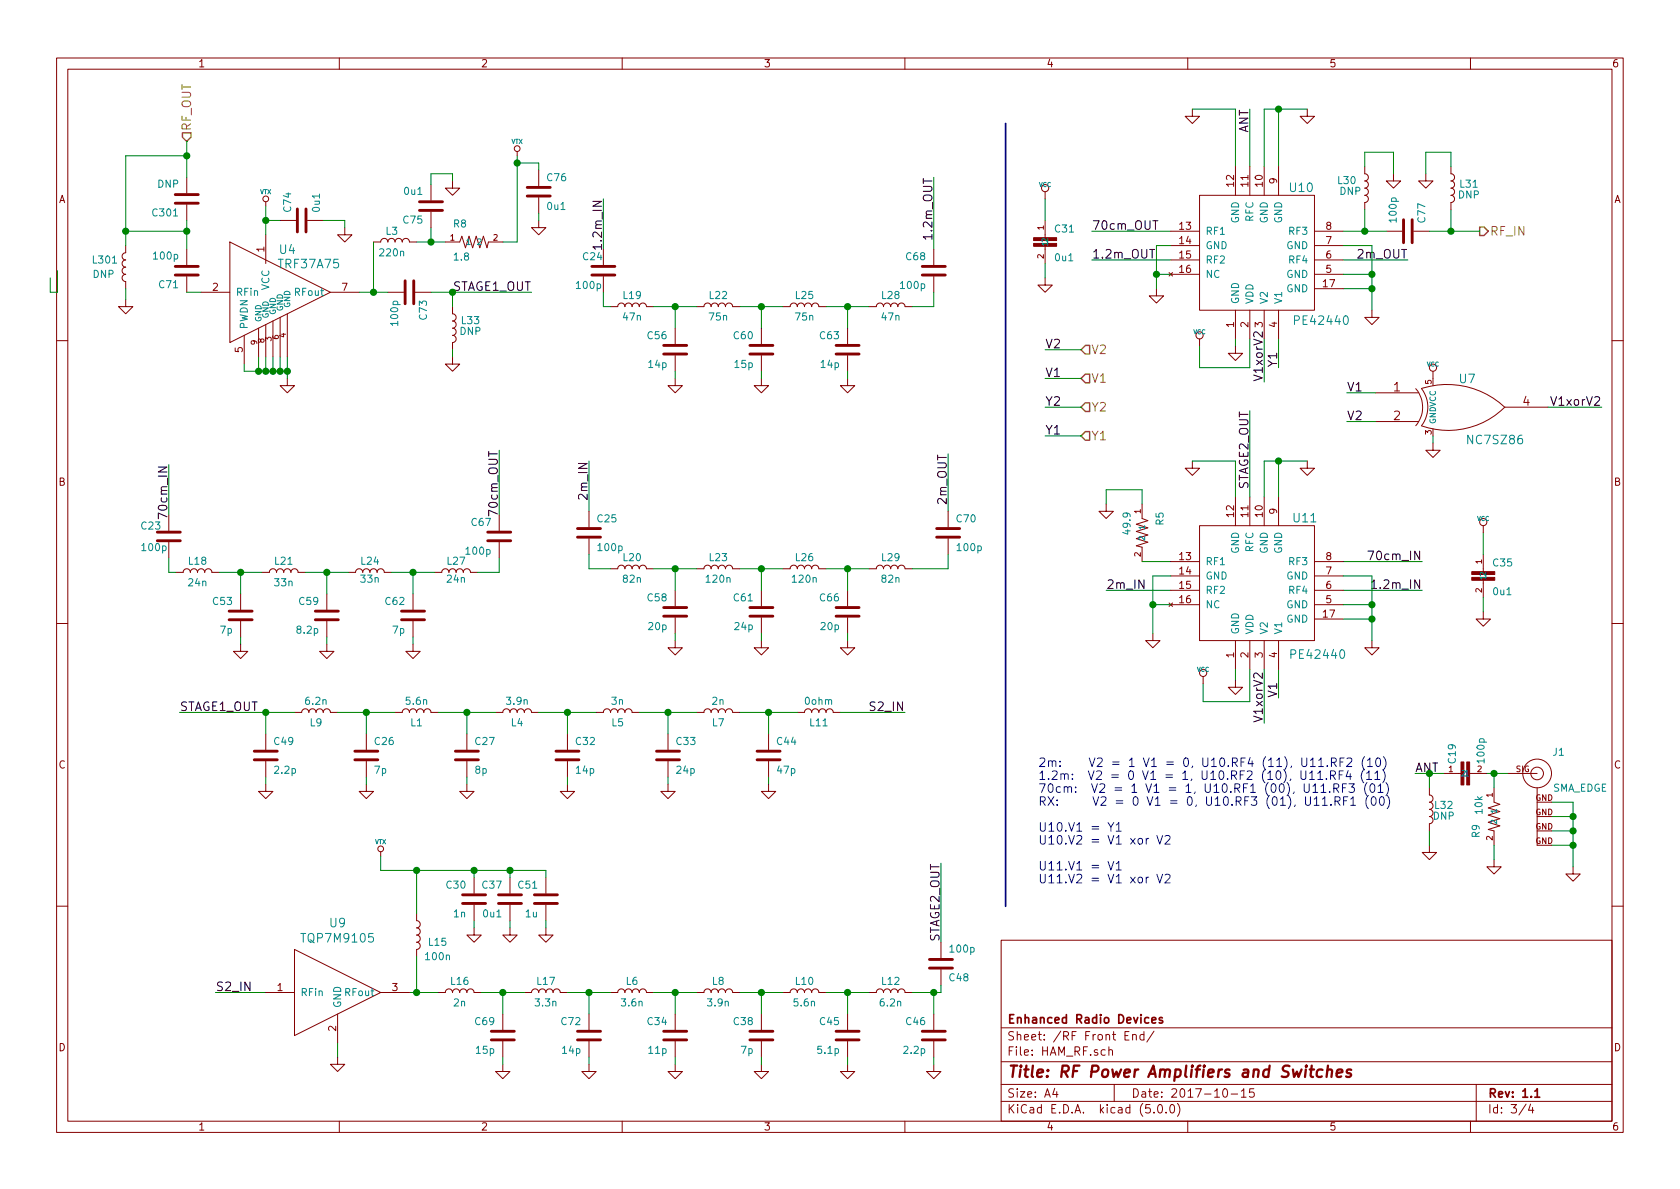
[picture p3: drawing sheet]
<svg xmlns="http://www.w3.org/2000/svg" width="297mm" height="210mm" viewBox="0 0 297 210" stroke-linecap="round" stroke-linejoin="round" font-family="sans-serif">
<defs><g id="words">
<text font-size="2.8" fill="#840000" x="178" y="190.5">Title: RF Power Amplifiers and Switches</text>
<g font-size="2.1" fill="#848400">
<text x="33.8" y="23.2" transform="rotate(-90 33.8 23.2)">RF_OUT</text>
<text x="263.4" y="41.7">RF_IN</text>
<text x="192.9" y="62.6">V2</text>
<text x="192.9" y="67.7">V1</text>
<text x="192.9" y="77.8">Y1</text>
<text x="192.9" y="72.8">Y2</text>
</g>
<g font-size="2.1">
<text x="220.7" y="23.7" transform="rotate(-90 220.7 23.7)">ANT</text>
<text x="164.8" y="41.9" transform="rotate(-90 164.8 41.9)">1.2m_OUT</text>
<text x="193" y="40.6">70cm_OUT</text>
<text x="106.4" y="43.3" transform="rotate(-90 106.4 43.3)">1.2m_IN</text>
<text x="193" y="45.7">1.2m_OUT</text>
<text x="240.2" y="45.7">2m_OUT</text>
<text x="184.8" y="61.6">V2</text>
<text x="225.8" y="65" transform="rotate(-90 225.8 65)">Y1</text>
<text x="184.8" y="66.7">V1</text>
<text x="184.8" y="71.7">Y2</text>
<text x="223.3" y="67.6" transform="rotate(-90 223.3 67.6)">V1xorV2</text>
<text x="238.1" y="69.2">V1</text>
<text x="274.7" y="71.7">V1xorV2</text>
<text x="184.8" y="76.8">Y1</text>
<text x="238.1" y="74.3">V2</text>
<text x="103.9" y="87.9" transform="rotate(-90 103.9 87.9)">2m_IN</text>
<text x="167.4" y="89" transform="rotate(-90 167.4 89)">2m_OUT</text>
<text x="220.7" y="86.8" transform="rotate(-90 220.7 86.8)">STAGE2_OUT</text>
<text x="29.6" y="90.9" transform="rotate(-90 29.6 90.9)">70cm_IN</text>
<text x="88" y="90.7" transform="rotate(-90 88 90.7)">70cm_OUT</text>
<text x="242.7" y="99.1">70cm_IN</text>
<text x="195.6" y="104.1">2m_IN</text>
<text x="243.3" y="104.1">1.2m_IN</text>
<text x="31.7" y="125.7">STAGE1_OUT</text>
<text x="154.1" y="125.7">S2_IN</text>
<text x="225.8" y="123.4" transform="rotate(-90 225.8 123.4)">V1</text>
<text x="223.3" y="127.9" transform="rotate(-90 223.3 127.9)">V1xorV2</text>
<text x="166.1" y="166.8" transform="rotate(-90 166.1 166.8)">STAGE2_OUT</text>
<text x="38.1" y="175.3">S2_IN</text>
</g>
<g font-size="2.1" fill="#008484">
<text x="228.1" y="34">U10</text>
<text x="49.4" y="47.4">TRF37A75</text>
<text x="49.5" y="44.9">U4</text>
<text x="229.2" y="57.4">PE42440</text>
<text x="258.1" y="67.8">U7</text>
<text x="259.7" y="78.6">NC7SZ86</text>
<text x="228.8" y="92.4">U11</text>
<text x="228.6" y="116.5">PE42440</text>
<text x="53.7" y="166.7">TQP7M9105</text>
<text x="58.3" y="164">U9</text>
</g>
<g font-size="2.1" fill="#008400">
<text x="79.8" y="51.4">STAGE1_OUT</text>
<text x="250.2" y="136.5">ANT</text>
</g>
<g font-size="2.1" fill="#840000">
<text x="246.4" y="69.2">1</text>
<text x="269.3" y="71.7">4</text>
<text x="246.4" y="74.3">2</text>
<text x="178" y="184">Sheet: /RF Front End/</text>
<text x="178" y="181">Enhanced Radio Devices</text>
<text x="178" y="186.7">File: HAM_RF.sch</text>
<text x="178" y="196.9">KiCad E.D.A. kicad (5.0.0)</text>
<text x="178" y="194.1">Size: A4</text>
<text x="200" y="194.1">Date: 2017-10-15</text>
<text x="263" y="194.1">Rev: 1.1</text>
<text x="263" y="196.9">Id: 3/4</text>
</g>
<g font-size="2.1" fill="#0000c2">
<text x="183.5" y="135.6">2m:</text>
<text x="183.5" y="137.9">1.2m: V2 = 0 V1 = 1, U10.RF2 (10), U11.RF4 (11)</text>
<text x="189.4" y="135.6">V2 = 1 V1 = 0, U10.RF4 (11), U11.RF2 (10)</text>
<text x="183.5" y="140.2">70cm: V2 = 1 V1 = 1, U10.RF1 (00), U11.RF3 (01)</text>
<text x="183.5" y="142.5">RX:</text>
<text x="190" y="142.5">V2 = 0 V1 = 0, U10.RF3 (01), U11.RF1 (00)</text>
<text x="183.5" y="147.1">U10.V1 = Y1</text>
<text x="183.5" y="149.3">U10.V2 = V1 xor V2</text>
<text x="183.5" y="153.9">U11.V1 = V1</text>
<text x="183.5" y="156.2">U11.V2 = V1 xor V2</text>
</g>
<g font-size="1.8" fill="#840000">
<text x="35" y="11.9">1</text>
<text x="85" y="11.9">2</text>
<text x="135" y="11.9">3</text>
<text x="185" y="11.9">4</text>
<text x="235" y="11.9">5</text>
<text x="285" y="11.9">6</text>
<text x="10.4" y="35.9">A</text>
<text x="218.2" y="33" transform="rotate(-90 218.2 33)">12</text>
<text x="220.7" y="33" transform="rotate(-90 220.7 33)">11</text>
<text x="223.3" y="33" transform="rotate(-90 223.3 33)">10</text>
<text x="225.8" y="32.5" transform="rotate(-90 225.8 32.5)">9</text>
<text x="285.4" y="35.9">A</text>
<text x="208.6" y="40.6">13</text>
<text x="234.5" y="40.6">8</text>
<text x="46.7" y="44.5" transform="rotate(-90 46.7 44.5)">1</text>
<text x="208.6" y="43.2">14</text>
<text x="208.6" y="45.7">15</text>
<text x="234.5" y="45.7">6</text>
<text x="234.5" y="43.2">7</text>
<text x="37.6" y="51.4">2</text>
<text x="60.5" y="51.4">7</text>
<text x="208.6" y="48.3">16</text>
<text x="234" y="50.8">17</text>
<text x="234.5" y="48.3">5</text>
<text x="218.2" y="57.9" transform="rotate(-90 218.2 57.9)">1</text>
<text x="220.7" y="57.9" transform="rotate(-90 220.7 57.9)">2</text>
<text x="223.3" y="57.9" transform="rotate(-90 223.3 57.9)">3</text>
<text x="225.8" y="57.9" transform="rotate(-90 225.8 57.9)">4</text>
<text x="42.9" y="62.3" transform="rotate(-90 42.9 62.3)">5</text>
<text x="10.4" y="85.9">B</text>
<text x="285.4" y="85.9">B</text>
<text x="218.2" y="91.4" transform="rotate(-90 218.2 91.4)">12</text>
<text x="220.7" y="91.4" transform="rotate(-90 220.7 91.4)">11</text>
<text x="223.3" y="91.4" transform="rotate(-90 223.3 91.4)">10</text>
<text x="225.8" y="90.9" transform="rotate(-90 225.8 90.9)">9</text>
<text x="208.6" y="99.1">13</text>
<text x="208.6" y="101.6">14</text>
<text x="234.5" y="101.6">7</text>
<text x="234.5" y="99.1">8</text>
<text x="208.6" y="104.1">15</text>
<text x="208.6" y="106.7">16</text>
<text x="234.5" y="106.7">5</text>
<text x="234.5" y="104.1">6</text>
<text x="234" y="109.2">17</text>
<text x="218.2" y="116.3" transform="rotate(-90 218.2 116.3)">1</text>
<text x="220.7" y="116.3" transform="rotate(-90 220.7 116.3)">2</text>
<text x="223.3" y="116.3" transform="rotate(-90 223.3 116.3)">3</text>
<text x="225.8" y="116.3" transform="rotate(-90 225.8 116.3)">4</text>
<text x="10.4" y="135.9">C</text>
<text x="285.4" y="135.9">C</text>
<text x="49" y="175.3">1</text>
<text x="69.4" y="175.3">3</text>
<text x="10.4" y="185.9">D</text>
<text x="59.4" y="182.3" transform="rotate(-90 59.4 182.3)">2</text>
<text x="285.4" y="185.9">D</text>
<text x="35" y="199.9">1</text>
<text x="85" y="199.9">2</text>
<text x="135" y="199.9">3</text>
<text x="185" y="199.9">4</text>
<text x="235" y="199.9">5</text>
<text x="285" y="199.9">6</text>
</g>
<g font-size="1.8" fill="#008484">
<text x="27.9" y="33.2">DNP</text>
<text x="71.6" y="34.5">0u1</text>
<text x="96.8" y="32">C76</text>
<text x="236.6" y="32.6">L30</text>
<text x="236.9" y="34.5">DNP</text>
<text x="257.9" y="35.1">DNP</text>
<text x="258.2" y="33.2">L31</text>
<text x="27.1" y="38.3">C301</text>
<text x="51.5" y="37.4" transform="rotate(-90 51.5 37.4)">C74</text>
<text x="56.6" y="37.4" transform="rotate(-90 56.6 37.4)">0u1</text>
<text x="68.3" y="41.5">L3</text>
<text x="71.4" y="39.5">C75</text>
<text x="80.2" y="40.2">R8</text>
<text x="96.9" y="37.1">0u1</text>
<text x="186.6" y="41.1">C31</text>
<text x="213.1" y="41.5">RF1</text>
<text x="219.1" y="39.5" transform="rotate(-90 219.1 39.5)">GND</text>
<text x="221.6" y="39.2" transform="rotate(-90 221.6 39.2)">RFC</text>
<text x="224.2" y="39.5" transform="rotate(-90 224.2 39.5)">GND</text>
<text x="226.7" y="39.5" transform="rotate(-90 226.7 39.5)">GND</text>
<text x="228" y="41.5">RF3</text>
<text x="246.9" y="39.2" transform="rotate(-90 246.9 39.2)">100p</text>
<text x="252" y="39.3" transform="rotate(-90 252 39.3)">C77</text>
<text x="16.5" y="46.6">L301</text>
<text x="27.3" y="45.9">100p</text>
<text x="67.3" y="45.3">220n</text>
<text x="80.4" y="46.1">1.8</text>
<text x="103.1" y="46">C24</text>
<text x="160.3" y="46">C68</text>
<text x="186.6" y="46.2">0u1</text>
<text x="213.1" y="44.1">GND</text>
<text x="213.1" y="46.6">RF2</text>
<text x="227.5" y="44.1">GND</text>
<text x="228" y="46.6">RF4</text>
<text x="16.5" y="49.1">DNP</text>
<text x="28.2" y="51">C71</text>
<text x="41.7" y="52.3">RFin</text>
<text x="47.6" y="51.4" transform="rotate(-90 47.6 51.4)">VCC</text>
<text x="52.3" y="52.3">RFout</text>
<text x="102.1" y="51.1">100p</text>
<text x="110.2" y="52.9">L19</text>
<text x="125.5" y="52.9">L22</text>
<text x="140.7" y="52.9">L25</text>
<text x="156" y="52.9">L28</text>
<text x="159.4" y="51.1">100p</text>
<text x="213.1" y="49.1">NC</text>
<text x="219.1" y="53.8" transform="rotate(-90 219.1 53.8)">GND</text>
<text x="221.6" y="53.8" transform="rotate(-90 221.6 53.8)">VDD</text>
<text x="224.2" y="53.8" transform="rotate(-90 224.2 53.8)">V2</text>
<text x="226.7" y="53.8" transform="rotate(-90 226.7 53.8)">V1</text>
<text x="227.5" y="51.7">GND</text>
<text x="227.5" y="49.1">GND</text>
<text x="43.8" y="58.3" transform="rotate(-90 43.8 58.3)">PWDN</text>
<text x="70.4" y="57.4" transform="rotate(-90 70.4 57.4)">100p</text>
<text x="75.5" y="56.5" transform="rotate(-90 75.5 56.5)">C73</text>
<text x="81.3" y="59.2">DNP</text>
<text x="81.7" y="57.3">L33</text>
<text x="110.2" y="56.7">47n</text>
<text x="114.6" y="60">C56</text>
<text x="125.5" y="56.7">75n</text>
<text x="129.8" y="60">C60</text>
<text x="140.7" y="56.7">75n</text>
<text x="145" y="60">C63</text>
<text x="156" y="56.7">47n</text>
<text x="114.7" y="65.1">14p</text>
<text x="130" y="65.1">15p</text>
<text x="145.2" y="65.1">14p</text>
<text x="25" y="93.6">C23</text>
<text x="83.4" y="93">C67</text>
<text x="105.7" y="92.4">C25</text>
<text x="169.2" y="92.4">C70</text>
<text x="199.9" y="94.3" transform="rotate(-90 199.9 94.3)">49.9</text>
<text x="205.7" y="92.9" transform="rotate(-90 205.7 92.9)">R5</text>
<text x="25.2" y="97.5">100p</text>
<text x="33.4" y="99.9">L18</text>
<text x="48.6" y="99.9">L21</text>
<text x="63.9" y="99.9">L24</text>
<text x="79.1" y="99.9">L27</text>
<text x="82.5" y="98.1">100p</text>
<text x="105.9" y="97.5">100p</text>
<text x="110.2" y="99.2">L20</text>
<text x="125.5" y="99.2">L23</text>
<text x="140.7" y="99.2">L26</text>
<text x="156" y="99.2">L29</text>
<text x="169.4" y="97.5">100p</text>
<text x="213.1" y="99.9">RF1</text>
<text x="219.1" y="97.9" transform="rotate(-90 219.1 97.9)">GND</text>
<text x="221.6" y="97.6" transform="rotate(-90 221.6 97.6)">RFC</text>
<text x="224.2" y="97.9" transform="rotate(-90 224.2 97.9)">GND</text>
<text x="226.7" y="97.9" transform="rotate(-90 226.7 97.9)">GND</text>
<text x="228" y="99.9">RF3</text>
<text x="264.1" y="100.2">C35</text>
<text x="33.4" y="103.7">24n</text>
<text x="37.7" y="107">C53</text>
<text x="48.6" y="103.7">33n</text>
<text x="53" y="107">C59</text>
<text x="63.9" y="103">33n</text>
<text x="68.2" y="107">C62</text>
<text x="79.1" y="103">24n</text>
<text x="110.2" y="103">82n</text>
<text x="114.6" y="106.3">C58</text>
<text x="125" y="103">120n</text>
<text x="129.8" y="106.3">C61</text>
<text x="140.2" y="103">120n</text>
<text x="145" y="106.3">C66</text>
<text x="156" y="103">82n</text>
<text x="213.1" y="102.5">GND</text>
<text x="213.1" y="105">RF2</text>
<text x="213.1" y="107.6">NC</text>
<text x="227.5" y="107.6">GND</text>
<text x="227.5" y="102.5">GND</text>
<text x="228" y="105">RF4</text>
<text x="264.1" y="105.3">0u1</text>
<text x="39" y="112.1">7p</text>
<text x="52.6" y="112.1">8.2p</text>
<text x="69.5" y="112.1">7p</text>
<text x="114.7" y="111.4">20p</text>
<text x="130" y="111.4">24p</text>
<text x="145.2" y="111.4">20p</text>
<text x="219.1" y="112.3" transform="rotate(-90 219.1 112.3)">GND</text>
<text x="221.6" y="112.3" transform="rotate(-90 221.6 112.3)">VDD</text>
<text x="224.2" y="112.3" transform="rotate(-90 224.2 112.3)">V2</text>
<text x="226.7" y="112.3" transform="rotate(-90 226.7 112.3)">V1</text>
<text x="227.5" y="110.1">GND</text>
<text x="54.1" y="124.6">6.2n</text>
<text x="71.9" y="124.6">5.6n</text>
<text x="89.7" y="124.6">3.9n</text>
<text x="108.2" y="124.6">3n</text>
<text x="126" y="124.6">2n</text>
<text x="142.4" y="124.6">0ohm</text>
<text x="48.5" y="131.7">C49</text>
<text x="54.9" y="128.4">L9</text>
<text x="66.3" y="131.7">C26</text>
<text x="72.6" y="128.4">L1</text>
<text x="84.1" y="131.7">C27</text>
<text x="90.4" y="128.4">L4</text>
<text x="101.9" y="131.7">C32</text>
<text x="108.2" y="128.4">L5</text>
<text x="119.7" y="131.7">C33</text>
<text x="126" y="128.4">L7</text>
<text x="137.4" y="131.7">C44</text>
<text x="143.3" y="128.4">L11</text>
<text x="48.7" y="136.8">2.2p</text>
<text x="66.3" y="136.8">7p</text>
<text x="84" y="136.8">8p</text>
<text x="101.9" y="136.8">14p</text>
<text x="119.7" y="136.8">24p</text>
<text x="137.5" y="136.8">47p</text>
<text x="257.4" y="134.9" transform="rotate(-90 257.4 134.9)">C19</text>
<text x="262.5" y="134.8" transform="rotate(-90 262.5 134.8)">100p</text>
<text x="274.6" y="133.6">J1</text>
<text x="253.7" y="143">L32</text>
<text x="262.1" y="143.9" transform="rotate(-90 262.1 143.9)">10k</text>
<text x="274.4" y="140">SMA_EDGE</text>
<text x="253.4" y="145">DNP</text>
<text x="261.6" y="148.1" transform="rotate(-90 261.6 148.1)">R9</text>
<text x="79" y="157.1">C30</text>
<text x="85.3" y="157.1">C37</text>
<text x="91.7" y="157.1">C51</text>
<text x="75.8" y="167.3">L15</text>
<text x="80.3" y="162.2">1n</text>
<text x="85.5" y="162.2">0u1</text>
<text x="93" y="162.2">1u</text>
<text x="75.4" y="169.8">100n</text>
<text x="167.9" y="173.5">C48</text>
<text x="168.1" y="168.4">100p</text>
<text x="53.1" y="176.1">RFin</text>
<text x="60.3" y="178.3" transform="rotate(-90 60.3 178.3)">GND</text>
<text x="61.2" y="176.1">RFout</text>
<text x="79.8" y="174.2">L16</text>
<text x="80.3" y="178">2n</text>
<text x="94.8" y="178">3.3n</text>
<text x="95" y="174.2">L17</text>
<text x="110" y="178">3.6n</text>
<text x="110.7" y="174.2">L6</text>
<text x="125.2" y="178">3.9n</text>
<text x="126" y="174.2">L8</text>
<text x="140.5" y="178">5.6n</text>
<text x="140.7" y="174.2">L10</text>
<text x="155.7" y="178">6.2n</text>
<text x="156" y="174.2">L12</text>
<text x="84.1" y="181.3">C69</text>
<text x="99.3" y="181.3">C72</text>
<text x="114.6" y="181.3">C34</text>
<text x="129.8" y="181.3">C38</text>
<text x="145" y="181.3">C45</text>
<text x="160.3" y="181.3">C46</text>
<text x="84.3" y="186.4">15p</text>
<text x="99.5" y="186.4">14p</text>
<text x="114.7" y="186.4">11p</text>
<text x="131.1" y="186.4">7p</text>
<text x="144.7" y="186.4">5.1p</text>
<text x="159.9" y="186.4">2.2p</text>
</g>
<g font-size="1.4" fill="#840000">
<text x="184.5" y="40.6" transform="rotate(-90 184.5 40.6)">1</text>
<text x="79.6" y="42.5">1</text>
<text x="87.2" y="42.5">2</text>
<text x="184.5" y="45.7" transform="rotate(-90 184.5 45.7)">2</text>
<text x="49.3" y="60" transform="rotate(-90 49.3 60)">6</text>
<text x="50.5" y="59.7" transform="rotate(-90 50.5 59.7)">4</text>
<text x="45.5" y="61" transform="rotate(-90 45.5 61)">9</text>
<text x="46.7" y="60.6" transform="rotate(-90 46.7 60.6)">8</text>
<text x="48" y="60.3" transform="rotate(-90 48 60.3)">3</text>
<text x="253.1" y="67.9" transform="rotate(-90 253.1 67.9)">5</text>
<text x="253.1" y="76.8" transform="rotate(-90 253.1 76.8)">3</text>
<text x="201.7" y="90.8" transform="rotate(-90 201.7 90.8)">1</text>
<text x="201.7" y="98.4" transform="rotate(-90 201.7 98.4)">2</text>
<text x="262" y="99.7" transform="rotate(-90 262 99.7)">1</text>
<text x="262" y="104.8" transform="rotate(-90 262 104.8)">2</text>
<text x="256.2" y="136.5">1</text>
<text x="261.2" y="136.5">2</text>
<text x="268" y="136.5">SIG</text>
<text x="263.9" y="141" transform="rotate(-90 263.9 141)">1</text>
<text x="271.5" y="141.6">GND</text>
<text x="263.9" y="148.6" transform="rotate(-90 263.9 148.6)">2</text>
<text x="271.5" y="149.2">GND</text>
<text x="271.5" y="146.7">GND</text>
<text x="271.5" y="144.1">GND</text>
</g>
<g font-size="1.4" fill="#008484">
<text x="82.3" y="43.3">1</text>
<text x="84.6" y="43.3">2</text>
<text x="185.3" y="43.3" transform="rotate(-90 185.3 43.3)">1</text>
<text x="185.3" y="43" transform="rotate(-90 185.3 43)">2</text>
<text x="46.2" y="57" transform="rotate(-90 46.2 57)">GND</text>
<text x="47.5" y="56.4" transform="rotate(-90 47.5 56.4)">GND</text>
<text x="48.8" y="55.7" transform="rotate(-90 48.8 55.7)">GND</text>
<text x="50" y="55.1" transform="rotate(-90 50 55.1)">GND</text>
<text x="51.3" y="54.5" transform="rotate(-90 51.3 54.5)">GND</text>
<text x="253.9" y="75.1" transform="rotate(-90 253.9 75.1)">GNDVCC</text>
<text x="202.4" y="95.8" transform="rotate(-90 202.4 95.8)">2</text>
<text x="202.4" y="93.5" transform="rotate(-90 202.4 93.5)">1</text>
<text x="262.8" y="102.4" transform="rotate(-90 262.8 102.4)">1</text>
<text x="262.8" y="102.1" transform="rotate(-90 262.8 102.1)">2</text>
<text x="258.5" y="137.3">21</text>
<text x="264.7" y="143.7" transform="rotate(-90 264.7 143.7)">1</text>
<text x="264.7" y="145.9" transform="rotate(-90 264.7 145.9)">2</text>
</g>
<g font-size="1.1" fill="#008484">
<text x="90.4" y="25.4">VTX</text>
<text x="46" y="34.3">VTX</text>
<text x="183.7" y="33.1">VCC</text>
<text x="211" y="59.1">VCC</text>
<text x="252.2" y="64.8">VCC</text>
<text x="261.1" y="92.1">VCC</text>
<text x="211.6" y="118.8">VCC</text>
<text x="66.3" y="149.3">VTX</text>
</g>
</g></defs>
<g fill="none" stroke="#840000" stroke-width=".18">
<path d="M10 10.3h277v189.9h-277zM12 12.2h273v186.1h-273zM60 10.3v1.9M110 10.3v1.9M160 10.3v1.9M210 10.3v1.9M210.8 19.3v1.3h1.3l-1.3 1.2-1.3-1.2h1.3M231.1 19.3v1.3h1.3l-1.3 1.2-1.2-1.2h1.2M260 10.3v1.9M33 31.4v2.8M33 36.2v2.8M47 35.7v.7"/>
<path d="M49.5 39h2.8M54.4 39h2.7M76.2 32.6v2.8M76.2 37.5v2.8M80 32v1.3h-1.3l1.3 1.2 1.3-1.2h-1.3M91.4 26.8v.8M95.2 39v1.3h-1.2l1.2 1.2 1.3-1.2h-1.3M95.2 30.1v2.8M95.2 34.9v2.8M184.8 33.9v1.3M184.8 39v3M212.1 34.5h20.3v20.4h-20.3z"/>
<path d="M218.4 29.5v5M221 29.5v5M223.5 29.5v5M226.1 29.5v5M241.3 29.5v1.2a.63 .63 0 0 1 .6 .7 .63 .63 0 0 1-.6 .6 .63 .63 0 0 1 .6 .6 .63 .63 0 0 1-.6 .7 .63 .63 0 0 1 .6 .6 .63 .63 0 0 1-.6 .6 .63 .63 0 0 1 .6 .7 .63 .63 0 0 1-.6 .6v1.3M246.4 30.7v1.3h1.2l-1.2 1.3-1.3-1.3h1.3M252.1 30.7v1.3h1.3l-1.3 1.3-1.3-1.3h1.3M256.5 29.5v1.2a.63 .63 0 0 1 .7 .7 .63 .63 0 0 1-.7 .6 .63 .63 0 0 1 .7 .6 .63 .63 0 0 1-.7 .7 .63 .63 0 0 1 .7 .6 .63 .63 0 0 1-.7 .6 .63 .63 0 0 1 .7 .7 .63 .63 0 0 1-.7 .6v1.3M22.2 43.4v1.3a.63 .63 0 0 0-.6 .6 .63 .63 0 0 0 .6 .7 .63 .63 0 0 0-.6 .6 .63 .63 0 0 0 .6 .6 .63 .63 0 0 0-.6 .7 .63 .63 0 0 0 .6 .6 .63 .63 0 0 0-.6 .6 .63 .63 0 0 0 .6 .7v1.2M22.2 53v1.2h1.3l-1.3 1.3-1.2-1.3h1.2M33 44.1v2.8M33 48.9v2.8"/>
<path d="M35.6 51.7h5M40.6 42.8l17.8 8.9-17.8 8.9zM43.2 59.3v5.1M45.7 58v5.1M47 41.5v5.1M47 57.4v5.7M48.3 56.8v6.3M49.5 56.1v7M50.8 55.5v7.6M58.4 51.7h5.1M61 40.3v1.2h-1.3l1.3 1.3 1.2-1.3h-1.2M66 42.8h1.3a.63 .63 0 0 1 .6-.6 .63 .63 0 0 1 .7 .6 .63 .63 0 0 1 .6-.6 .63 .63 0 0 1 .6 .6 .63 .63 0 0 1 .7-.6 .63 .63 0 0 1 .6 .6 .63 .63 0 0 1 .7-.6 .63 .63 0 0 1 .6 .6h1.3"/>
<path d="M68.6 51.7h2.8M73.4 51.7h2.8M78.7 42.8h2.6l.4-1 .6 2 .6-2 .7 2 .6-2 .6 2 .7-2 .6 2 .3-1h2.5M80 54.2v1.3a.63 .63 0 0 1 .6 .6 .63 .63 0 0 1-.6 .7 .63 .63 0 0 1 .6 .6 .63 .63 0 0 1-.6 .6 .63 .63 0 0 1 .6 .7 .63 .63 0 0 1-.6 .6 .63 .63 0 0 1 .6 .6 .63 .63 0 0 1-.6 .7v1.2M106.7 44.1v2.8M106.7 48.9v2.8M107.9 54.2h1.3a.63 .63 0 0 1 .7-.6 .63 .63 0 0 1 .6 .6 .63 .63 0 0 1 .6-.6 .63 .63 0 0 1 .7 .6 .63 .63 0 0 1 .6-.6 .63 .63 0 0 1 .6 .6 .63 .63 0 0 1 .7-.6 .63 .63 0 0 1 .6 .6h1.3M119.4 58v2.8M123.2 54.2h1.3a.63 .63 0 0 1 .6-.6 .63 .63 0 0 1 .6 .6 .63 .63 0 0 1 .7-.6 .63 .63 0 0 1 .6 .6 .63 .63 0 0 1 .6-.6 .63 .63 0 0 1 .7 .6 .63 .63 0 0 1 .6-.6 .63 .63 0 0 1 .6 .6h1.3M134.6 58v2.8M138.4 54.2h1.3a.63 .63 0 0 1 .6-.6 .63 .63 0 0 1 .7 .6 .63 .63 0 0 1 .6-.6 .63 .63 0 0 1 .6 .6 .63 .63 0 0 1 .7-.6 .63 .63 0 0 1 .6 .6 .63 .63 0 0 1 .6-.6 .63 .63 0 0 1 .7 .6h1.2M149.9 58v2.8"/>
<path d="M153.7 54.2h1.2a.63 .63 0 0 1 .7-.6 .63 .63 0 0 1 .6 .6 .63 .63 0 0 1 .6-.6 .63 .63 0 0 1 .7 .6 .63 .63 0 0 1 .6-.6 .63 .63 0 0 1 .6 .6 .63 .63 0 0 1 .7-.6 .63 .63 0 0 1 .6 .6h1.3M165.1 44.1v2.8M165.1 48.9v2.8M184.8 49.1v1.3h1.3l-1.3 1.3-1.3-1.3h1.3M184.8 43.6v3M204.5 51v1.3h1.2l-1.2 1.3-1.3-1.3h1.3M206.7 48.2l.6 .6M207 40.9h5.1M207 43.4h5.1M207 46h5.1M207 48.5h5.1M207.3 48.2l-.6 .6"/>
<path d="M212.1 59.9v1.3M218.4 54.9v5M221 54.9v5M223.5 54.9v5M226.1 54.9v5M232.4 40.9h5.1M232.4 43.4h5.1M232.4 46h5.1M232.4 48.5h5.1M232.4 51h5.1M242.6 54.9v1.2h1.2l-1.2 1.3-1.3-1.3h1.3M245.1 40.9h2.8"/>
<path d="M249.9 40.9h2.8M10 60.2h2M50.8 66.9v1.3h1.3l-1.3 1.3-1.3-1.3h1.3M80 63.1v1.3h1.3l-1.3 1.3-1.3-1.3h1.3M119.4 66.9v1.3h-1.3l1.3 1.3 1.2-1.3h-1.2M119.4 62.9v2.8M134.6 66.9v1.3h-1.3l1.3 1.3 1.3-1.3h-1.3M134.6 62.9v2.8M149.9 66.9v1.3h-1.3l1.3 1.3 1.2-1.3h-1.2M149.9 62.9v2.8M218.4 61.2v1.3h1.3l-1.3 1.2-1.2-1.2h1.2M243.2 69.5h7.6"/>
<path d="M243.2 74.5h7.6M250.3 68.7a5 5 0 0 1 0 6.6M251.3 68.7a5.3 5.3 0 0 1 0 6.6M251.3 68.7a14.9 14.9 0 0 1 14.7 3.3M253.4 78.4v1.2h1.2l-1.2 1.3-1.3-1.3h1.3M253.4 65.7v1.2M266.1 72a14.3 14.3 0 0 1-14.8 3.3M266.1 72h7.6M285 60.2h2M29.8 91.1v2.7M29.8 95.9v2.8M88.3 91.1v2.7"/>
<path d="M88.3 95.9v2.8M104.1 90.4v2.8M104.1 95.2v2.8M167.6 90.4v2.8M167.6 95.2v2.8M195.6 89.1v1.3h1.2l-1.2 1.3-1.3-1.3h1.3M201.9 89.1v2.6l1 .4-2 .6 2 .6-2 .7 2 .6-2 .6 2 .7-2 .6 1 .3v2.5M207 99.3h5.1M210.8 81.5v1.3h1.3l-1.3 1.3-1.3-1.3h1.3M212.1 93h20.3v20.3h-20.3zM218.4 87.9v5.1M221 87.9v5.1"/>
<path d="M223.5 87.9v5.1M226.1 87.9v5.1M231.1 81.5v1.3h1.3l-1.3 1.3-1.2-1.3h1.2M232.4 99.3h5.1M262.3 93v1.2M262.3 98v3.1M10 110.3h2M31.1 101.2h1.3a.63 .63 0 0 1 .6-.6 .63 .63 0 0 1 .7 .6 .63 .63 0 0 1 .6-.6 .63 .63 0 0 1 .6 .6 .63 .63 0 0 1 .7-.6 .63 .63 0 0 1 .6 .6 .63 .63 0 0 1 .6-.6 .63 .63 0 0 1 .7 .6h1.2M42.5 113.9v1.3h-1.2l1.2 1.3 1.3-1.3h-1.3M42.5 105v2.8M42.5 109.8v2.8M46.4 101.2h1.2a.63 .63 0 0 1 .7-.6 .63 .63 0 0 1 .6 .6 .63 .63 0 0 1 .6-.6 .63 .63 0 0 1 .7 .6 .63 .63 0 0 1 .6-.6 .63 .63 0 0 1 .6 .6 .63 .63 0 0 1 .7-.6 .63 .63 0 0 1 .6 .6h1.3"/>
<path d="M57.8 113.9v1.3h-1.3l1.3 1.3 1.3-1.3h-1.3M57.8 105v2.8M57.8 109.8v2.8M61.6 101.2h1.3a.63 .63 0 0 1 .6-.6 .63 .63 0 0 1 .6 .6 .63 .63 0 0 1 .7-.6 .63 .63 0 0 1 .6 .6 .63 .63 0 0 1 .6-.6 .63 .63 0 0 1 .7 .6 .63 .63 0 0 1 .6-.6 .63 .63 0 0 1 .6 .6h1.3M73 113.9v1.3h-1.2l1.2 1.3 1.3-1.3h-1.3M73 105v2.8M73 109.8v2.8M76.8 101.2h1.3a.63 .63 0 0 1 .6-.6 .63 .63 0 0 1 .7 .6 .63 .63 0 0 1 .6-.6 .63 .63 0 0 1 .6 .6 .63 .63 0 0 1 .7-.6 .63 .63 0 0 1 .6 .6 .63 .63 0 0 1 .6-.6 .63 .63 0 0 1 .7 .6h1.3M107.9 100.6h1.3a.63 .63 0 0 1 .7-.7 .63 .63 0 0 1 .6 .7 .63 .63 0 0 1 .6-.7 .63 .63 0 0 1 .7 .7 .63 .63 0 0 1 .6-.7 .63 .63 0 0 1 .6 .7 .63 .63 0 0 1 .7-.7 .63 .63 0 0 1 .6 .7h1.3M119.4 113.3v1.2h-1.3l1.3 1.3 1.2-1.3h-1.2M119.4 104.4v2.8M119.4 109.2v2.8"/>
<path d="M123.2 100.6h1.3a.63 .63 0 0 1 .6-.7 .63 .63 0 0 1 .6 .7 .63 .63 0 0 1 .7-.7 .63 .63 0 0 1 .6 .7 .63 .63 0 0 1 .6-.7 .63 .63 0 0 1 .7 .7 .63 .63 0 0 1 .6-.7 .63 .63 0 0 1 .6 .7h1.3M134.6 113.3v1.2h-1.3l1.3 1.3 1.3-1.3h-1.3M134.6 104.4v2.8M134.6 109.2v2.8M138.4 100.6h1.3a.63 .63 0 0 1 .6-.7 .63 .63 0 0 1 .7 .7 .63 .63 0 0 1 .6-.7 .63 .63 0 0 1 .6 .7 .63 .63 0 0 1 .7-.7 .63 .63 0 0 1 .6 .7 .63 .63 0 0 1 .6-.7 .63 .63 0 0 1 .7 .7h1.2M149.9 113.3v1.2h-1.3l1.3 1.3 1.2-1.3h-1.2M149.9 104.4v2.8M149.9 109.2v2.8M153.7 100.6h1.2a.63 .63 0 0 1 .7-.7 .63 .63 0 0 1 .6 .7 .63 .63 0 0 1 .6-.7 .63 .63 0 0 1 .7 .7 .63 .63 0 0 1 .6-.7 .63 .63 0 0 1 .6 .7 .63 .63 0 0 1 .7-.7 .63 .63 0 0 1 .6 .7h1.3M203.8 112v1.3h1.3l-1.3 1.2-1.2-1.2h1.2M206.7 106.6l.6 .6M207 101.8h5.1"/>
<path d="M207 104.4h5.1M207 106.9h5.1M207.3 106.6l-.6 .6M212.7 119.6v1.3M218.4 113.3v5.1M221 113.3v5.1M223.5 113.3v5.1M226.1 113.3v5.1M232.4 101.8h5.1M232.4 104.4h5.1M232.4 106.9h5.1M232.4 109.5h5.1"/>
<path d="M242.6 113.3v1.2h1.2l-1.2 1.3-1.3-1.3h1.3M262.3 108.2v1.3h1.2l-1.2 1.2-1.3-1.2h1.3M262.3 102.6v3.1M285 110.3h2M47 138.7v1.2h1.3l-1.3 1.3-1.3-1.3h1.3M47 129.8v2.8M47 134.6v2.8M52.1 126h1.2a.63 .63 0 0 1 .7-.7 .63 .63 0 0 1 .6 .7 .63 .63 0 0 1 .6-.7 .63 .63 0 0 1 .7 .7 .63 .63 0 0 1 .6-.7 .63 .63 0 0 1 .6 .7 .63 .63 0 0 1 .7-.7 .63 .63 0 0 1 .6 .7h1.3M64.8 138.7v1.2h1.2l-1.2 1.3-1.3-1.3h1.3M64.8 129.8v2.8M64.8 134.6v2.8M69.8 126h1.3a.63 .63 0 0 1 .7-.7 .63 .63 0 0 1 .6 .7 .63 .63 0 0 1 .6-.7 .63 .63 0 0 1 .7 .7 .63 .63 0 0 1 .6-.7 .63 .63 0 0 1 .6 .7 .63 .63 0 0 1 .7-.7 .63 .63 0 0 1 .6 .7h1.3"/>
<path d="M82.5 138.7v1.2h1.3l-1.3 1.3-1.2-1.3h1.2M82.5 129.8v2.8M82.5 134.6v2.8M87.6 126h1.3a.63 .63 0 0 1 .6-.7 .63 .63 0 0 1 .7 .7 .63 .63 0 0 1 .6-.7 .63 .63 0 0 1 .6 .7 .63 .63 0 0 1 .7-.7 .63 .63 0 0 1 .6 .7 .63 .63 0 0 1 .6-.7 .63 .63 0 0 1 .7 .7h1.2M100.3 138.7v1.2h1.3l-1.3 1.3-1.2-1.3h1.2M100.3 129.8v2.8M100.3 134.6v2.8M105.4 126h1.3a.63 .63 0 0 1 .6-.7 .63 .63 0 0 1 .6 .7 .63 .63 0 0 1 .7-.7 .63 .63 0 0 1 .6 .7 .63 .63 0 0 1 .7-.7 .63 .63 0 0 1 .6 .7 .63 .63 0 0 1 .6-.7 .63 .63 0 0 1 .7 .7h1.2M118.1 138.7v1.2h1.3l-1.3 1.3-1.3-1.3h1.3M118.1 129.8v2.8M118.1 134.6v2.8M123.2 126h1.3a.63 .63 0 0 1 .6-.7 .63 .63 0 0 1 .6 .7 .63 .63 0 0 1 .7-.7 .63 .63 0 0 1 .6 .7 .63 .63 0 0 1 .6-.7 .63 .63 0 0 1 .7 .7 .63 .63 0 0 1 .6-.7 .63 .63 0 0 1 .6 .7h1.3"/>
<path d="M135.9 138.7v1.2h1.3l-1.3 1.3-1.3-1.3h1.3M135.9 129.8v2.8M135.9 134.6v2.8M141 126h1.2a.63 .63 0 0 1 .7-.7 .63 .63 0 0 1 .6 .7 .63 .63 0 0 1 .6-.7 .63 .63 0 0 1 .7 .7 .63 .63 0 0 1 .6-.7 .63 .63 0 0 1 .6 .7 .63 .63 0 0 1 .7-.7 .63 .63 0 0 1 .6 .7h1.3M218.4 120.3v1.2h1.3l-1.3 1.3-1.2-1.3h1.2M252.7 139.3v1.3a.63 .63 0 0 1 .7 .6 .63 .63 0 0 1-.7 .7 .63 .63 0 0 1 .7 .6 .63 .63 0 0 1-.7 .6 .63 .63 0 0 1 .7 .7 .63 .63 0 0 1-.7 .6 .63 .63 0 0 1 .7 .6 .63 .63 0 0 1-.7 .7v1.2M255.3 136.8h3M259.8 136.8h3.1M264.2 139.3v2.6l1 .3-2.1 .7 2.1 .6-2.1 .6 2.1 .7-2.1 .6 2.1 .6-2.1 .7 1.1 .2v2.6M266.7 136.8h5.1M271.8 139.3v10.2h2.5M67.3 150.6v.8"/>
<path d="M83.8 155.2v2.8M90.2 155.2v2.8M96.5 155.2v2.8M252.7 149.5v1.2h1.3l-1.3 1.3-1.2-1.3h1.2M264.2 152v1.3h1.2l-1.2 1.3-1.3-1.3h1.3M271.8 146.9h2.5M271.8 144.4h2.5M271.8 141.9h2.5M278.1 153.3v1.3h1.3l-1.3 1.2-1.2-1.2h1.2M10 160.2h2M47 175.5h5.1M52.1 167.9l15.2 7.6-15.2 7.6z"/>
<path d="M59.7 179.3v5.1M67.3 175.5h5.1M73.7 161.5v1.3a.63 .63 0 0 1 .6 .6 .63 .63 0 0 1-.6 .7 .63 .63 0 0 1 .6 .6 .63 .63 0 0 1-.6 .6 .63 .63 0 0 1 .6 .7 .63 .63 0 0 1-.6 .6 .63 .63 0 0 1 .6 .7 .63 .63 0 0 1-.6 .6v1.3M77.5 175.5h1.2a.63 .63 0 0 1 .7-.6 .63 .63 0 0 1 .6 .6 .63 .63 0 0 1 .6-.6 .63 .63 0 0 1 .7 .6 .63 .63 0 0 1 .6-.6 .63 .63 0 0 1 .6 .6 .63 .63 0 0 1 .7-.6 .63 .63 0 0 1 .6 .6h1.3M83.8 164.1v1.2h1.3l-1.3 1.3-1.3-1.3h1.3M83.8 160v2.8M88.9 179.3v2.8M90.2 164.1v1.2h1.2l-1.2 1.3-1.3-1.3h1.3M90.2 160v2.8M92.7 175.5h1.3a.63 .63 0 0 1 .6-.6 .63 .63 0 0 1 .6 .6 .63 .63 0 0 1 .7-.6 .63 .63 0 0 1 .6 .6 .63 .63 0 0 1 .7-.6 .63 .63 0 0 1 .6 .6 .63 .63 0 0 1 .6-.6 .63 .63 0 0 1 .7 .6h1.2M96.5 164.1v1.2h1.3l-1.3 1.3-1.3-1.3h1.3M96.5 160v2.8"/>
<path d="M104.1 179.3v2.8M107.9 175.5h1.3a.63 .63 0 0 1 .7-.6 .63 .63 0 0 1 .6 .6 .63 .63 0 0 1 .6-.6 .63 .63 0 0 1 .7 .6 .63 .63 0 0 1 .6-.6 .63 .63 0 0 1 .6 .6 .63 .63 0 0 1 .7-.6 .63 .63 0 0 1 .6 .6h1.3M119.4 179.3v2.8M123.2 175.5h1.3a.63 .63 0 0 1 .6-.6 .63 .63 0 0 1 .6 .6 .63 .63 0 0 1 .7-.6 .63 .63 0 0 1 .6 .6 .63 .63 0 0 1 .6-.6 .63 .63 0 0 1 .7 .6 .63 .63 0 0 1 .6-.6 .63 .63 0 0 1 .6 .6h1.3M134.6 179.3v2.8M138.4 175.5h1.3a.63 .63 0 0 1 .6-.6 .63 .63 0 0 1 .7 .6 .63 .63 0 0 1 .6-.6 .63 .63 0 0 1 .6 .6 .63 .63 0 0 1 .7-.6 .63 .63 0 0 1 .6 .6 .63 .63 0 0 1 .6-.6 .63 .63 0 0 1 .7 .6h1.2M149.9 179.3v2.8M153.7 175.5h1.2a.63 .63 0 0 1 .7-.6 .63 .63 0 0 1 .6 .6 .63 .63 0 0 1 .6-.6 .63 .63 0 0 1 .7 .6 .63 .63 0 0 1 .6-.6 .63 .63 0 0 1 .6 .6 .63 .63 0 0 1 .7-.6 .63 .63 0 0 1 .6 .6h1.3M165.1 179.3v2.8M166.4 166.6v2.8M166.4 171.4v2.8M177 166.3h108v32h-108z"/>
<path d="M285 160.2h2M59.7 186.9v1.3h1.3l-1.3 1.3-1.3-1.3h1.3M60 198.3v1.9M88.9 188.2v1.3h-1.3l1.3 1.2 1.3-1.2h-1.3M88.9 184.1v2.8M104.1 188.2v1.3h-1.2l1.2 1.2 1.3-1.2h-1.3M104.1 184.1v2.8M110 198.3v1.9M119.4 188.2v1.3h-1.3l1.3 1.2 1.2-1.2h-1.2M119.4 184.1v2.8M134.6 188.2v1.3h-1.3l1.3 1.2 1.3-1.2h-1.3M134.6 184.1v2.8"/>
<path d="M149.9 188.2v1.3h-1.3l1.3 1.2 1.2-1.2h-1.2M149.9 184.1v2.8M160 198.3v1.9M165.1 188.2v1.3h-1.3l1.3 1.2 1.3-1.2h-1.3M165.1 184.1v2.8M177 194.8h108M177 191.8h108M177 187.8h108M177 181.8h108M186.5 192.5l-.4 1h1M186.8 193v1M196.1 185.7a.37 .37 0 0 1 .6 .1v.8"/>
<path d="M196.1 185.1v1.5M197 191.8v3M198.9 183.1h.5M199.6 182.4h-.7v1.5h.7M200.3 183.1v-.1a.37 .37 0 0 1 .6 .1v.8M200.3 182.9v1M202.3 183l-.5-.1-.3 .3 .2 .6h.6M202.3 182.4v1.5M204 196.7v.1M204 182.3l-1.2 2M204.8 195.5l.4-.2a.94 .94 0 0 1 0 1.5 .79 .79 0 0 1-.4-1.3zM206.2 196.7v.1"/>
<path d="M207 195.4l.3-.1a.94 .94 0 0 1 0 1.5 .82 .82 0 0 1-.3-1.4zM208.2 195.1a1.71 1.71 0 0 1 0 2.3M210 198.3v1.9M216.3 192.7l.4-.2a.94 .94 0 0 1 0 1.5 .79 .79 0 0 1-.4-1.3zM217.7 193.5h1.1M219.5 193l.4-.5v1.5M219.5 194h.8M221.7 192.5h-.7l-.1 .7 .2-.1 .5 .1 .2 .2-.1 .5-.2 .1-.6-.1M260 198.3v1.9M261 191.8v6.5M269.8 195.2l-1.2 2M270.6 195.2l-.3 1.1h.9"/>
<path d="M271 195.8v1"/>
<circle cx="47" cy="35.2" r=".51"/>
<circle cx="91.4" cy="26.3" r=".51"/>
<circle cx="184.8" cy="33.3" r=".63"/>
<circle cx="212.1" cy="59.3" r=".63"/>
<circle cx="253.4" cy="65" r=".63"/>
<circle cx="262.3" cy="92.3" r=".63"/>
<circle cx="212.7" cy="119" r=".63"/>
<circle cx="271.8" cy="136.8" r="2.54"/>
<circle cx="271.8" cy="136.8" r="1.12"/>
<circle cx="67.3" cy="150.1" r=".51"/>
</g>
<path d="M203.7 180.4l.7-.1-.1-.3-.4-.1-.2 .2v.7h.6M205.5 180l-.3-.1-.2 .2v.3l.5 .1v.3h-.5M271.4 193l.4-.5v1.5M271.4 194h.8" fill="none" stroke="#840000" stroke-width=".3"/>
<path d="M233.8 189.2a.68 .68 0 0 0-1 .3v.8l.3 .1 .6-.1M234.7 189.3a.5 .5 0 0 1 .8 .1l-.1 1M234.8 188.4l-.3 2M236.3 189.8l1-.2v-.4l-.6-.1-.3 .3v.9l.2 .1 .5-.1M238.9 189.2l-.5-.1-.2 .1-.1 .3 .3 .3 .4 .1 .1 .3-.1 .1-.2 .1-.6-.1" fill="none" stroke="#840000" stroke-width=".41"/>
<path d="M32.3 23.5h1.5v.8l-.8 .7-.7-.7zM261.6 40.1h.8l.7 .8-.7 .8h-.8zM191.1 77.1l.8-.8h.8v1.5h-.8zM191.9 66.2h.8v1.5h-.8l-.8-.8zM191.9 61.1h.8v1.5h-.8l-.8-.8zM191.9 71.2h.8v1.6h-.8l-.8-.8z" fill="none" stroke="#848400" stroke-width=".25"/>
<g fill="#008400" stroke="#008400" stroke-width=".25">
<circle cx="278.1" cy="146.9" r=".51"/>
<circle cx="278.1" cy="144.4" r=".51"/>
<circle cx="278.1" cy="149.5" r=".51"/>
<circle cx="47" cy="126" r=".51"/>
<circle cx="104.1" cy="175.5" r=".51"/>
<circle cx="88.9" cy="175.5" r=".51"/>
<circle cx="73.7" cy="153.9" r=".51"/>
<circle cx="73.7" cy="175.5" r=".51"/>
<circle cx="57.8" cy="101.2" r=".51"/>
<circle cx="73" cy="101.2" r=".51"/>
<circle cx="42.5" cy="101.2" r=".51"/>
<circle cx="83.8" cy="153.9" r=".51"/>
<circle cx="90.2" cy="153.9" r=".51"/>
<circle cx="134.6" cy="54.2" r=".51"/>
<circle cx="149.9" cy="54.2" r=".51"/>
<circle cx="119.4" cy="54.2" r=".51"/>
<circle cx="134.6" cy="100.6" r=".51"/>
<circle cx="149.9" cy="100.6" r=".51"/>
<circle cx="119.4" cy="100.6" r=".51"/>
<circle cx="47" cy="39" r=".51"/>
<circle cx="241.3" cy="40.9" r=".51"/>
<circle cx="256.5" cy="40.9" r=".51"/>
<circle cx="252.7" cy="136.8" r=".51"/>
<circle cx="264.2" cy="136.8" r=".51"/>
<circle cx="50.8" cy="65.7" r=".51"/>
<circle cx="45.7" cy="65.7" r=".51"/>
<circle cx="47" cy="65.7" r=".51"/>
<circle cx="48.3" cy="65.7" r=".51"/>
<circle cx="49.5" cy="65.7" r=".51"/>
<circle cx="134.6" cy="175.5" r=".51"/>
<circle cx="119.4" cy="175.5" r=".51"/>
<circle cx="165.1" cy="175.5" r=".51"/>
<circle cx="149.9" cy="175.5" r=".51"/>
<circle cx="64.8" cy="126" r=".51"/>
<circle cx="82.6" cy="126" r=".51"/>
<circle cx="100.3" cy="126" r=".51"/>
<circle cx="118.1" cy="126" r=".51"/>
<circle cx="135.9" cy="126" r=".51"/>
<circle cx="226.1" cy="81.5" r=".51"/>
<circle cx="203.8" cy="106.9" r=".51"/>
<circle cx="242.6" cy="109.5" r=".51"/>
<circle cx="242.6" cy="106.9" r=".51"/>
<circle cx="226.1" cy="19.3" r=".51"/>
<circle cx="242.6" cy="51" r=".51"/>
<circle cx="242.6" cy="48.5" r=".51"/>
<circle cx="204.5" cy="48.5" r=".51"/>
<circle cx="66" cy="51.7" r=".51"/>
<circle cx="91.4" cy="28.8" r=".51"/>
<circle cx="76.2" cy="42.8" r=".51"/>
<circle cx="33" cy="40.9" r=".51"/>
<circle cx="33" cy="27.6" r=".51"/>
<circle cx="22.2" cy="40.9" r=".51"/>
</g>
<g fill="none" stroke="#008400" stroke-width=".18">
<path d="M210.8 19.3h7.6v10.2M221 19.3v10.2M226.1 19.3v10.2M231.1 19.3h-7.6v10.2M33 27.6h-10.8v15.8M33 25v6.4M33 39v5.1M47 36.4v5.1M47 39h2.5M57.1 39h3.9v1.3M80 32v-1.3h-3.8v1.9M91.4 27.6v15.2h-2.5"/>
<path d="M91.4 28.8h3.8v1.3M95.2 37.7v1.3M106.7 35.2v8.9M165.1 31.4v12.7M184.8 35.2v3.8M241.3 29.5v-2.6h5.1v3.8M241.3 37.1v3.8M256.5 29.5v-2.6h-4.4v3.8M256.5 37.1v3.8M10.2 47.9v3.8h-1.3v-2.6M22.2 40.9h10.8M22.2 51v2"/>
<path d="M33 51.7h2.6M63.5 51.7h5.1M66 42.8v8.9M73.7 42.8h5M76.2 40.3v2.5M76.2 51.7h17.8M80 51.7v2.5M106.7 51.7v2.5h1.2M115.6 54.2h7.6M119.4 54.2v3.8M130.8 54.2h7.6M134.6 54.2v3.8"/>
<path d="M146 54.2h7.7M149.9 54.2v3.8M165.1 51.7v2.5h-3.8M184.8 46.6v2.5M193 40.9h14M193 46h14M204.5 48.5h2.5M207 43.4h-2.5v7.6M218.4 59.9v1.3M221 59.9v5.1h-8.9v-3.8M223.5 59.9v7.7M226.1 59.9v5.1"/>
<path d="M237.5 40.9h7.6M237.5 46h11.4M237.5 51h5.1M237.5 43.4h5.1v11.5M237.5 48.5h5.1M252.7 40.9h8.9M43.2 64.4v1.3h7.6M45.7 63.1v2.6M47 63.1v2.6M48.3 63.1v2.6M49.5 63.1v2.6M50.8 63.1v3.8"/>
<path d="M80 61.8v1.3M88.3 79.6v11.5M119.4 65.7v1.2M134.6 65.7v1.2M149.9 65.7v1.2M184.8 61.8h6.3M184.8 66.9h6.3M184.8 72h6.3M184.8 77.1h6.3M221 72.6v15.3M238.1 69.5h5.1M238.1 74.5h5.1"/>
<path d="M253.4 77.1v1.3M273.7 72h9.5M29.8 82.2v8.9M29.8 98.7v2.5h1.3M88.3 98.7v2.5h-3.8M104.1 81.5v8.9M104.1 98v2.6h3.8M167.6 80.3v10.1M167.6 98v2.6h-6.3M195.6 89.1v-2.5h6.3v2.5M201.9 99.3h5.1M210.8 81.5h7.6v6.4"/>
<path d="M226.1 81.5v6.4M231.1 81.5h-7.6v6.4M237.5 99.3h14M262.3 94.2v3.8M38.7 101.2h7.7M42.5 101.2v3.8M42.5 112.6v1.3M54 101.2h7.6M57.8 101.2v3.8M57.8 112.6v1.3M69.2 101.2h7.6M73 101.2v3.8"/>
<path d="M73 112.6v1.3M115.6 100.6h7.6M119.4 100.6v3.8M119.4 112v1.3M130.8 100.6h7.6M134.6 100.6v3.8M134.6 112v1.3M146 100.6h7.7M149.9 100.6v3.8M149.9 112v1.3M195.6 104.4h11.4M203.8 106.9h3.2"/>
<path d="M207 101.8h-3.2v10.2M218.4 118.4v1.9M221 118.4v5.7h-8.3v-3.2M223.5 118.4v9.5M226.1 118.4v5M237.5 104.4h14M237.5 109.5h5.1M237.5 101.8h5.1v11.5M237.5 106.9h5.1M262.3 105.7v2.5M31.7 126h20.4M47 126v3.8"/>
<path d="M47 137.4v1.3M59.7 126h10.1M64.8 126v3.8M64.8 137.4v1.3M77.5 126h10.1M82.5 126v3.8M82.5 137.4v1.3M95.2 126h10.2M100.3 126v3.8M100.3 137.4v1.3M113 126h10.2M118.1 126v3.8"/>
<path d="M118.1 137.4v1.3M130.8 126h10.2M135.9 126v3.8M135.9 137.4v1.3M148.6 126h11.4M255.3 136.8h-2.6v2.5M262.9 136.8h3.8M264.2 136.8v2.5M67.3 151.4v2.5h29.2v1.3M73.7 153.9v7.6M83.8 153.9v1.3M90.2 153.9v1.3"/>
<path d="M166.4 152.6v14M252.7 146.9v2.6M264.2 149.5v2.5M274.3 146.9h3.8M274.3 141.9h3.8v11.4M274.3 144.4h3.8M274.3 149.5h3.8M38.1 175.5h8.9M72.4 175.5h5.1M73.7 169.2v6.3M83.8 162.8v1.3M85.1 175.5h7.6"/>
<path d="M88.9 175.5v3.8M90.2 162.8v1.3M96.5 162.8v1.3M100.3 175.5h7.6M104.1 175.5v3.8M115.6 175.5h7.6M119.4 175.5v3.8M130.8 175.5h7.6M134.6 175.5v3.8M146 175.5h7.7M149.9 175.5v3.8M165.1 175.5v3.8"/>
<path d="M166.4 174.2v1.3h-5.1M59.7 184.4v2.5M88.9 186.9v1.3M104.1 186.9v1.3M119.4 186.9v1.3M134.6 186.9v1.3M149.9 186.9v1.3M165.1 186.9v1.3"/>
</g>
<g fill="#840000" stroke="#840000" stroke-width=".18">
<path d="M259.3 134.7h.5v4.1h-.5z"/>
<path d="M258.3 134.7h.5v4.1h-.5z"/>
<path d="M182.8 43h4v.6h-4z"/>
<path d="M182.8 42h4v.5h-4z"/>
<path d="M260.2 102.1h4.1v.5h-4.1z"/>
<path d="M260.2 101.1h4.1v.5h-4.1z"/>
</g>
<g fill="none" stroke="#840000" stroke-width=".51">
<path d="M31 34.4h4.1M31 35.9h4.1M52.6 37v4M54.1 37v4M74.2 35.7h4M74.2 37.2h4M93.2 34.7h4.1M93.2 33.1h4.1M248.2 38.9v4M249.7 38.9v4M31 48.6h4.1M31 47.1h4.1"/>
<path d="M71.6 49.7v4M73.2 49.7v4M104.6 48.6h4.1M104.6 47.1h4.1M163.1 48.6h4M163.1 47.1h4M117.3 62.6h4.1M117.3 61.1h4.1M132.6 62.6h4.1M132.6 61.1h4.1M147.8 62.6h4.1M147.8 61.1h4.1"/>
<path d="M27.8 95.6h4.1M27.8 94.1h4.1M86.2 95.6h4.1M86.2 94.1h4.1M102.1 95h4.1M102.1 93.5h4.1M165.6 95h4.1M165.6 93.5h4.1M40.5 109.6h4.1M40.5 108.1h4.1M55.8 109.6h4M55.8 108.1h4"/>
<path d="M71 109.6h4.1M71 108.1h4.1M117.3 109h4.1M117.3 107.4h4.1M132.6 109h4.1M132.6 107.4h4.1M147.8 109h4.1M147.8 107.4h4.1M45 134.4h4M45 132.8h4M62.7 134.4h4.1M62.7 132.8h4.1"/>
<path d="M80.5 134.4h4.1M80.5 132.8h4.1M98.3 134.4h4.1M98.3 132.8h4.1M116.1 134.4h4M116.1 132.8h4M133.9 134.4h4M133.9 132.8h4M81.8 159.8h4.1M81.8 158.2h4.1M88.1 159.8h4.1M88.1 158.2h4.1"/>
<path d="M94.5 159.8h4.1M94.5 158.2h4.1M164.3 169.7h4.1M164.3 171.2h4.1M86.9 183.9h4M86.9 182.4h4M102.1 183.9h4.1M102.1 182.4h4.1M117.3 183.9h4.1M117.3 182.4h4.1M132.6 183.9h4.1M132.6 182.4h4.1"/>
<path d="M147.8 183.9h4.1M147.8 182.4h4.1M163.1 183.9h4M163.1 182.4h4"/>
</g>
<path d="M177.8 21.8v138.5" fill="none" stroke="#000084" stroke-width=".3"/>
<path d="M203.8 39h.9M106.3 43.7h-1.5l.5 .4M106.3 43.2v.9M203.3 44.1h.8M223.2 58.7v.9l-1.1-.9-.3 .1-.1 .2 .1 .6M29.5 91.4l-1.5-.7v1M241.9 97.5h1l-.7 1.5M223.2 119v1l-1.1-1-.3 .1-.1 .2 .1 .6M242.5 103l.5-.5v1.6M242.5 104.1h.9" fill="none" stroke="#000" stroke-width=".18"/>
<g fill="none" stroke="#0000c2" stroke-width=".18">
<path d="M231.5 136.7l.5-.4v1.5M231.5 137.8h.9M231.7 134.5l.4-.5v1.6M231.7 135.6h.9M232.1 139l.5-.4v1.5M233 136.7l.4-.4v1.5M233 137.8h.9M233.1 134.5l.5-.5v1.6M233.1 135.6h.9M233.6 139l.4-.4v1.5M234.5 137.7v.1M234.7 135.4v.2"/>
<path d="M235.1 140v.1M235.3 137.1l.7-.1 .1-.2-.1-.4-.2-.1h-.5v1.5M235.4 134.8l.7-.1 .2-.2-.1-.3-.2-.2h-.6v1.6M235.6 137.1l.5 .7M235.8 134.8l.5 .8M235.8 139.4l.8-.1 .1-.2-.1-.4-.2-.1h-.6v1.5M236.2 139.4l.5 .7M236.8 137h.5M236.9 134.7h.5M237.4 139.3h.5M237.5 136.3h-.7v1.5M237.6 134h-.7v1.6"/>
<path d="M238.1 138.6h-.7v1.5M238.2 134.2l.5-.2 .3 .2v.3v.2l-.9 .9h.9M238.4 136.2l-.4 1.1h1M238.5 138.6h1l-.5 .6 .4 .1v.7l-.2 .1h-.5l-.2-.1M238.7 136.8v1M241.1 136.1a1.78 1.78 0 0 0 0 2.3M241.3 133.8a1.78 1.78 0 0 0 0 2.3M241.6 136.7l.5-.4v1.5M241.6 137.8h.9M241.7 138.4a1.78 1.78 0 0 0 0 2.3M241.8 134.5l.4-.5v1.6M241.8 135.6h.8"/>
<path d="M242.4 138.7l.3-.1a.97 .97 0 0 1 0 1.5 .84 .84 0 0 1-.3-1.4zM243.1 136.7l.4-.4v1.5M243.1 137.8h.9M243.4 134.2l.3-.2a.97 .97 0 0 1 0 1.6 .84 .84 0 0 1-.3-1.4zM243.7 139l.4-.4v1.5M244.5 136.1a1.78 1.78 0 0 1 0 2.3M244.6 133.8a1.7 1.7 0 0 1 0 2.3M245.1 138.4a1.78 1.78 0 0 1 0 2.3M195.9 145.5l.5 .7 .5-.7M195.9 152.3l.5 1.5 .5-1.5M196.4 146.2v.8M197.4 145.9l.4-.4v1.5"/>
<path d="M197.4 152.7l.4-.4v1.5M197.4 147h.8M197.4 153.8h.8M203.1 148.3l-.4 .2M203.1 155.1l-.4 .3M204.5 147.7l.6 1.6 .5-1.6M204.5 154.6l.6 1.5 .5-1.5M206 147.9l.6-.2 .2 .2 .1 .3-1 1.1h1M206 154.7l.6-.1 .2 .1 .1 .3-1 1.1h1M230.8 140.9l.1 1.4a.48 .48 0 0 0 .7 0l.1-1.4M232.1 140.1h.9M232.4 141.3l.4-.4v1.5"/>
<path d="M232.4 142.4h.8M233.6 140.1h.8M233.8 141.3l.4-.4v1.5M233.8 142.4h.9M235.3 142.3v.1M236 141.7l.8-.1 .1-.2v-.4l-.3-.1h-.6v1.5M236.4 141.7l.5 .7M237.6 141.6h.5M238.3 140.9h-.7v1.5M238.8 141.3l.4-.4v1.5M238.8 142.4h.9M241.9 140.7a1.78 1.78 0 0 0 0 2.3"/>
<path d="M242.6 141l.2-.1a.82 .82 0 0 1 .6 .6 .82 .82 0 0 1-.3 .8l-.1 .1a.86 .86 0 0 1-.4-1.4zM243.7 140.1h.9M244 141l.2-.1a.81 .81 0 0 1 .4 1.4l-.2 .1a.84 .84 0 0 1-.4-1.4zM245.3 140.7a1.78 1.78 0 0 1 0 2.3"/>
</g>
<use href="#words"/>
</svg>
